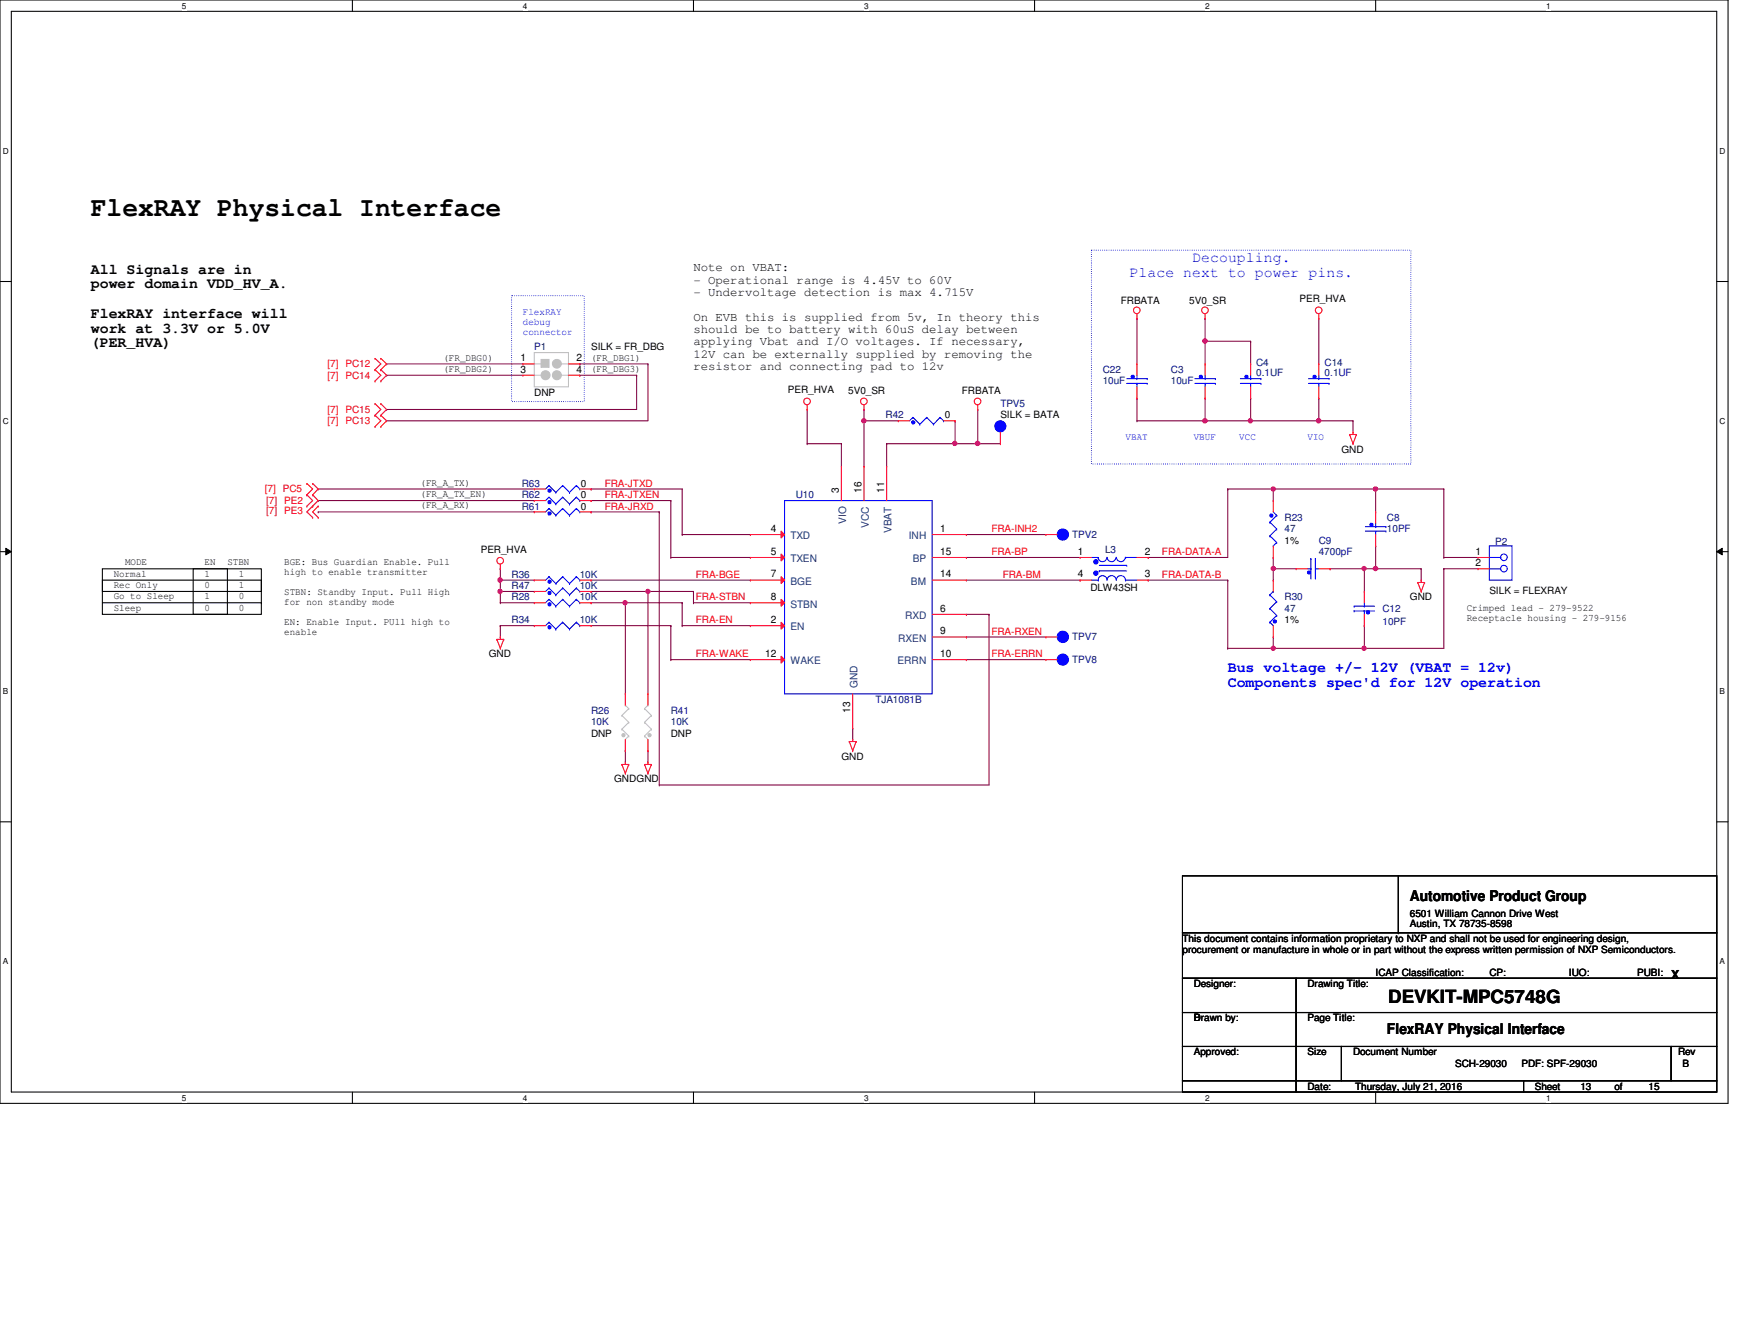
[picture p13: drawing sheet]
<svg xmlns="http://www.w3.org/2000/svg" width="279mm" height="216mm" viewBox="0 0 279 216" stroke-linecap="round" stroke-linejoin="round" font-family="sans-serif">
<defs><g id="words">
<text font-size="4.4" x="14.6" y="34.7">FlexRAY Physical Interface</text>
<text font-size="2.9" x="223.3" y="161.2">DEVKIT-MPC5748G</text>
<g font-size="2.4">
<text x="14.6" y="44">All Signals are in</text>
<text x="14.6" y="46.4">power domain VDD_HV_A.</text>
<text x="14.6" y="51.1">FlexRAY interface will</text>
<text x="14.6" y="53.5">work at 3.3V or 5.0V</text>
<text x="14.6" y="55.8">(PER_HVA)</text>
<text x="226.8" y="144.8">Automotive Product Group</text>
<text x="223.1" y="166.2">FlexRAY Physical Interface</text>
</g>
<g font-size="2.4" fill="#00f">
<text x="181.7" y="44.5">Place next to power pins.</text>
<text x="191.8" y="42.1">Decoupling.</text>
<text x="197.5" y="108">Bus voltage +/- 12V (VBAT = 12v)</text>
<text x="197.5" y="110.4">Components spec'd for 12V operation</text>
</g>
<g font-size="2">
<text x="111.5" y="43.6">Note on VBAT:</text>
<text x="111.5" y="45.6">- Operational range is 4.45V to 60V</text>
<text x="111.5" y="47.6">- Undervoltage detection is max 4.715V</text>
<text x="111.5" y="51.6">On EVB this is supplied from 5v, In theory this</text>
<text x="111.5" y="53.6">should be to battery with 60uS delay between</text>
<text x="111.5" y="55.5">applying Vbat and I/O voltages. If necessary,</text>
<text x="111.5" y="57.5">12V can be externally supplied by removing the</text>
<text x="111.5" y="59.5">resistor and connecting pad to 12v</text>
<text x="268.8" y="157.3">X</text>
</g>
<g font-size="1.7">
<text x="83.7" y="58.1">1</text>
<text x="83.7" y="59.9">3</text>
<text x="92.7" y="58.1">2</text>
<text x="92.7" y="59.9">4</text>
<text x="134.9" y="79.2" transform="rotate(-90 134.9 79.2)">3</text>
<text x="138.6" y="79.2" transform="rotate(-90 138.6 79.2)">16</text>
<text x="142.2" y="79.2" transform="rotate(-90 142.2 79.2)">11</text>
<text x="124" y="85.5">4</text>
<text x="124" y="89.2">5</text>
<text x="151.2" y="85.5">1</text>
<text x="151.2" y="89.2">15</text>
<text x="173.4" y="89.2">1</text>
<text x="184.1" y="89.2">2</text>
<text x="237.4" y="89.2">1</text>
<text x="124" y="92.8">7</text>
<text x="151.2" y="92.8">14</text>
<text x="173.4" y="92.8">4</text>
<text x="184.1" y="92.8">3</text>
<text x="237.4" y="91">2</text>
<text x="124" y="100.2">2</text>
<text x="124" y="96.5">8</text>
<text x="151.2" y="98.3">6</text>
<text x="151.2" y="102">9</text>
<text x="123.1" y="105.6">12</text>
<text x="151.2" y="105.6">10</text>
<text x="136.7" y="114.6" transform="rotate(-90 136.7 114.6)">13</text>
</g>
<g font-size="1.7" fill="#004080">
<text x="127.1" y="86.7">TXD</text>
<text x="136.1" y="84.2" transform="rotate(-90 136.1 84.2)">VIO</text>
<text x="139.7" y="84.9" transform="rotate(-90 139.7 84.9)">VCC</text>
<text x="143.4" y="85.7" transform="rotate(-90 143.4 85.7)">VBAT</text>
<text x="146.2" y="86.7">INH</text>
<text x="127.1" y="90.4">TXEN</text>
<text x="127.1" y="94">BGE</text>
<text x="146.5" y="94">BM</text>
<text x="146.8" y="90.4">BP</text>
<text x="127.1" y="101.3">EN</text>
<text x="127.1" y="97.7">STBN</text>
<text x="145.6" y="99.5">RXD</text>
<text x="127.1" y="106.8">WAKE</text>
<text x="144.4" y="106.8">ERRN</text>
<text x="144.5" y="103.2">RXEN</text>
<text x="137.9" y="110.6" transform="rotate(-90 137.9 110.6)">GND</text>
</g>
<g font-size="1.6" fill="#00f">
<text x="84.1" y="50.6">FlexRAY</text>
<text x="84.1" y="52.2">debug</text>
<text x="84.1" y="53.8">connector</text>
<text x="181.1" y="70.7">VBAT</text>
<text x="192" y="70.7">VBUF</text>
<text x="199.3" y="70.7">VCC</text>
<text x="210.3" y="70.7">VIO</text>
</g>
<g font-size="1.6">
<text x="180.3" y="48.8">FRBATA</text>
<text x="191.3" y="48.8">5V0_SR</text>
<text x="209" y="48.6">PER_HVA</text>
<text x="71.3" y="58">(FR_DBG0)</text>
<text x="71.3" y="59.8">(FR_DBG2)</text>
<text x="95.1" y="58">(FR_DBG1)</text>
<text x="95.1" y="59.8">(FR_DBG3)</text>
<text x="95.1" y="56.3">SILK = FR_DBG</text>
<text x="85.9" y="63.6">DNP</text>
<text x="126.7" y="63.2">PER_HVA</text>
<text x="136.4" y="63.4">5V0_SR</text>
<text x="154.7" y="63.4">FRBATA</text>
<text x="152" y="67.3">0</text>
<text x="160.9" y="67.3">SILK = BATA</text>
<text x="215.8" y="72.8">GND</text>
<text x="67.6" y="78.1">(FR_A_TX)</text>
<text x="67.6" y="81.7">(FR_A_RX)</text>
<text x="67.6" y="79.9">(FR_A_TX_EN)</text>
<text x="93.4" y="81.9">0</text>
<text x="93.4" y="80.1">0</text>
<text x="93.4" y="78.2">0</text>
<text x="77.3" y="88.9">PER_HVA</text>
<text x="206.6" y="87.4">1%</text>
<text x="18.3" y="92.7">Normal</text>
<text x="18.3" y="94.5">Rec Only</text>
<text x="20.1" y="90.9">MODE</text>
<text x="32.9" y="90.9">EN</text>
<text x="32.9" y="92.7">1</text>
<text x="32.9" y="94.5">0</text>
<text x="36.6" y="90.9">STBN</text>
<text x="38.4" y="94.5">1</text>
<text x="38.4" y="92.7">1</text>
<text x="45.7" y="90.9">BGE: Bus Guardian Enable. Pull</text>
<text x="45.7" y="92.5">high to enable transmitter</text>
<text x="45.7" y="95.7">STBN: Standby Input. Pull High</text>
<text x="175.4" y="95.1">DLW43SH</text>
<text x="239.6" y="95.4">SILK = FLEXRAY</text>
<text x="18.3" y="98.2">Sleep</text>
<text x="18.3" y="96.4">Go to Sleep</text>
<text x="32.9" y="96.4">1</text>
<text x="32.9" y="98.2">0</text>
<text x="38.4" y="96.4">0</text>
<text x="38.4" y="98.2">0</text>
<text x="45.7" y="97.3">for non standby mode</text>
<text x="45.7" y="100.5">EN: Enable Input. PUll high to</text>
<text x="206.6" y="100.2">1%</text>
<text x="226.8" y="96.5">GND</text>
<text x="235.9" y="98.2">Crimped lead - 279-9522</text>
<text x="235.9" y="99.8">Receptacle housing - 279-9156</text>
<text x="45.7" y="102.2">enable</text>
<text x="78.6" y="105.7">GND</text>
<text x="95.1" y="118.5">DNP</text>
<text x="107.9" y="118.5">DNP</text>
<text x="98.8" y="125.8">GNDGND</text>
<text x="135.3" y="122.1">GND</text>
<text x="226.8" y="147.4">6501 William Cannon Drive West</text>
<text x="226.8" y="149">Austin, TX 78735-8598</text>
<text x="190.2" y="151.4">This document contains information proprietary to NXP and shall not be used for engineering design,</text>
<text x="190.2" y="153.2">procurement or manufacture in whole or in part without the express written permission of NXP Semiconductors.</text>
<text x="192" y="158.7">Designer:</text>
<text x="210.3" y="158.7">Drawing Title:</text>
<text x="221.3" y="156.9">ICAP Classification:</text>
<text x="239.6" y="156.9">CP:</text>
<text x="252.3" y="156.9">IUO:</text>
<text x="263.4" y="156.9">PUBI:</text>
<text x="192" y="164.2">Drawn by:</text>
<text x="192" y="164.2">B</text>
<text x="210.3" y="164.2">Page Title:</text>
<text x="192" y="169.7">Approved:</text>
<text x="210.3" y="169.7">Size</text>
<text x="217.6" y="169.7">Document Number</text>
<text x="234.1" y="171.5">SCH-29030</text>
<text x="244.7" y="171.5">PDF: SPF-29030</text>
<text x="269.9" y="169.7">Rev</text>
<text x="270.6" y="171.5">B</text>
<text x="210.3" y="175.2">Date:</text>
<text x="218" y="175.2">Thursday, July 21, 2016</text>
<text x="246.9" y="175.2">Sheet</text>
<text x="254.2" y="175.2">13</text>
<text x="259.7" y="175.2">of</text>
<text x="265.2" y="175.2">15</text>
</g>
<g font-size="1.6" fill="#f00">
<text x="52.7" y="59.1">[7] PC12</text>
<text x="52.7" y="60.9">[7] PC14</text>
<text x="52.7" y="66.3">[7] PC15</text>
<text x="52.7" y="68.2">[7] PC13</text>
<text x="42.6" y="79.2">[7] PC5</text>
<text x="42.8" y="81">[7] PE2</text>
<text x="42.8" y="82.6">[7] PE3</text>
<text x="97.3" y="81.9">FRA-JRXD</text>
<text x="97.3" y="78.2">FRA-JTXD</text>
<text x="97.3" y="80.1">FRA-JTXEN</text>
<text x="159.5" y="89.2">FRA-BP</text>
<text x="159.5" y="85.6">FRA-INH2</text>
<text x="186.9" y="89.2">FRA-DATA-A</text>
<text x="111.9" y="92.9">FRA-BGE</text>
<text x="161.3" y="92.9">FRA-BM</text>
<text x="186.9" y="92.9">FRA-DATA-B</text>
<text x="111.9" y="100.2">FRA-EN</text>
<text x="111.9" y="96.5">FRA-STBN</text>
<text x="111.9" y="105.7">FRA-WAKE</text>
<text x="159.5" y="102">FRA-RXEN</text>
<text x="159.5" y="105.7">FRA-ERRN</text>
</g>
<g font-size="1.6" fill="#000080">
<text x="85.9" y="56.3">P1</text>
<text x="177.4" y="59.9">C22</text>
<text x="188.3" y="59.9">C3</text>
<text x="202.1" y="58.8">C4</text>
<text x="213.1" y="58.8">C14</text>
<text x="160.9" y="65.4">TPV5</text>
<text x="177.4" y="61.8">10uF</text>
<text x="188.3" y="61.8">10uF</text>
<text x="202.1" y="60.5">0.1UF</text>
<text x="213.1" y="60.5">0.1UF</text>
<text x="142.5" y="67.3">R42</text>
<text x="83.9" y="81.9">R61</text>
<text x="83.9" y="80.1">R62</text>
<text x="83.9" y="78.2">R63</text>
<text x="128" y="80.1">U10</text>
<text x="206.6" y="83.7">R23</text>
<text x="223.1" y="83.7">C8</text>
<text x="172.5" y="86.5">TPV2</text>
<text x="177.8" y="88.9">L3</text>
<text x="206.6" y="85.6">47</text>
<text x="212.1" y="87.4">C9</text>
<text x="212.1" y="89.2">4700pF</text>
<text x="223.1" y="85.6">10PF</text>
<text x="240.5" y="87.6">P2</text>
<text x="82.3" y="92.9">R36</text>
<text x="82.3" y="94.7">R47</text>
<text x="93.3" y="92.9">10K</text>
<text x="93.3" y="94.7">10K</text>
<text x="82.3" y="100.2">R34</text>
<text x="82.3" y="96.5">R28</text>
<text x="93.3" y="100.2">10K</text>
<text x="93.3" y="96.5">10K</text>
<text x="206.6" y="96.5">R30</text>
<text x="206.6" y="98.3">47</text>
<text x="222.4" y="98.3">C12</text>
<text x="222.4" y="100.5">10PF</text>
<text x="172.5" y="102.9">TPV7</text>
<text x="172.5" y="106.6">TPV8</text>
<text x="140.8" y="113">TJA1081B</text>
<text x="95.1" y="114.8">R26</text>
<text x="95.1" y="116.6">10K</text>
<text x="107.9" y="114.8">R41</text>
<text x="107.9" y="116.6">10K</text>
</g>
<g font-size="1.3">
<text x="29.3" y="1.4">5</text>
<text x="84.1" y="1.4">4</text>
<text x="139" y="1.4">3</text>
<text x="193.8" y="1.4">2</text>
<text x="248.7" y="1.4">1</text>
<text x=".5" y="24.7">D</text>
<text x="276.6" y="24.7">D</text>
<text x=".5" y="68.2">C</text>
<text x="276.6" y="68.2">C</text>
<text x=".5" y="111.6">B</text>
<text x="276.6" y="111.6">B</text>
<text x=".5" y="155">A</text>
<text x="276.6" y="155">A</text>
<text x="29.3" y="177">5</text>
<text x="84.1" y="177">4</text>
<text x="139" y="177">3</text>
<text x="193.8" y="177">2</text>
<text x="248.7" y="177">1</text>
</g>
</g></defs>
<path d="M0 0h278v177.4h-278zM1.8 1.8h274.3v173.8h-274.3z" fill="none" stroke="#000" stroke-width=".17"/>
<g fill="#fff">
<path d="M29.3 .2h.7v1.5h-.7z"/>
<path d="M29.3 175.8h.7v1.4h-.7z"/>
</g>
<path d="M56.7 0v1.8M56.7 175.6v1.8" fill="none" stroke="#000" stroke-width=".17"/>
<g fill="#fff">
<path d="M84.1 .2h.7v1.5h-.7z"/>
<path d="M84.1 175.8h.7v1.4h-.7z"/>
</g>
<path d="M111.5 0v1.8M111.5 175.6v1.8" fill="none" stroke="#000" stroke-width=".17"/>
<g fill="#fff">
<path d="M139 .2h.7v1.5h-.7z"/>
<path d="M139 175.8h.7v1.4h-.7z"/>
</g>
<path d="M166.4 0v1.8M166.4 175.6v1.8" fill="none" stroke="#000" stroke-width=".17"/>
<g fill="#fff">
<path d="M193.8 .2h.8v1.5h-.8z"/>
<path d="M193.8 175.8h.8v1.4h-.8z"/>
</g>
<path d="M221.3 0v1.8M221.3 175.6v1.8" fill="none" stroke="#000" stroke-width=".17"/>
<g fill="#fff">
<path d="M248.7 .2h.7v1.5h-.7z"/>
<path d="M248.7 175.8h.7v1.4h-.7z"/>
<path d="M.5 23.5h.9v1.5h-.9z"/>
<path d="M276.6 23.5h.9v1.5h-.9z"/>
<path d="M.5 67h.9v1.5h-.9z"/>
<path d="M276.6 67h.9v1.5h-.9z"/>
</g>
<path d="M0 45.3h1.8M276.1 45.3h1.9" fill="none" stroke="#000" stroke-width=".17"/>
<g fill="#fff">
<path d="M.5 110.4h.8v1.5h-.8z"/>
<path d="M276.6 110.4h.9v1.5h-.9z"/>
</g>
<path d="M0 88.7h1.8M276.1 88.7h1.9" fill="none" stroke="#000" stroke-width=".17"/>
<path d="M.9 88.1l.9 .6-.9 .5zM276.1 88.7l.9-.6v1.1z" fill="#000"/>
<path d="M.9 88.1l.9 .6-.9 .5zM276.1 88.7l.9-.6v1.1z" fill="none" stroke="#000" stroke-width=".16"/>
<g fill="#fff">
<path d="M.5 153.8h.8v1.5h-.8z"/>
<path d="M276.6 153.8h.9v1.5h-.9z"/>
</g>
<path d="M16.5 91.4h25.5v7.4h-25.5zM16.5 93.3h25.5v1.8h-25.5zM16.5 96.9h25.5M31.1 91.4h5.5v7.4h-5.5zM42 96.9h.1M0 132.1h1.8M276.1 132.1h1.9" fill="none" stroke="#000" stroke-width=".17"/>
<path d="M82.3 47.5h11.7v17.1h-11.7zM175.6 40.2h51.3v34.4h-51.3z" fill="none" stroke="#00f" stroke-width=".17" stroke-dasharray="0 .3"/>
<g fill="none" stroke="#800040" stroke-width=".17">
<path d="M51.2 78.6h.1M51.2 78.6h34.7M95.1 78.6h.1M95.1 78.6h14.6M109.7 78.6h.1M109.7 78.6v7.3M129.8 71.3h.1M129.8 65.8h.1M129.8 71.3h5.5M129.8 65.8v5.5M139 67.6h.1M139 65.8h.1"/>
<path d="M139 65.8v9.2M142.6 71.3h.1M142.6 71.3h11M142.6 71.3v3.7M217.6 67.6h.1M217.6 67.6v1.9M51.2 80.5h.1M51.2 82.3h.1M51.2 82.3h34.7M51.2 80.5h34.7M80.5 96.9h.1M80.5 95.1h.1"/>
<path d="M80.5 96.9h5.4M80.5 95.1v1.8M95.1 82.3h.1M95.1 93.3h.1M95.1 80.5h.1M95.1 95.1h.1M95.1 96.9h.1M95.1 82.3h10.9M95.1 80.5h12.8M95.1 93.3h25.6M95.1 95.1h9.1M95.1 96.9h5.5"/>
<path d="M106 82.3h.1M106 82.3v43.9M107.9 89.6h.1M107.9 80.5h.1M107.9 89.6h12.8M107.9 80.5v9.1M109.7 85.9h.1M109.7 85.9h11M155.4 98.8h.1M155.4 89.6h.1M155.4 85.9h.1M155.4 89.6h18.3"/>
<path d="M155.4 85.9h12.8M155.4 93.3h18.3M155.4 98.8h3.7M159.1 98.8h.1M159.1 98.8v27.4h-53.1M173.7 93.3h.1M184.7 93.3h.1M184.7 89.6h.1M184.7 89.6h12.8M184.7 93.3h12.8M80.5 100.6h.1M80.5 100.6h5.4"/>
<path d="M80.5 100.6v1.8M95.1 100.6h12.8M107.9 100.6h.1M155.4 102.4h.1M155.4 106h.1M155.4 102.4h12.8M155.4 106h12.8M106 126.2h.1"/>
</g>
<circle cx="80.4" cy="95.1" r=".34" fill="#f0f"/>
<circle cx="80.4" cy="95.1" r=".34" fill="none" stroke="#f0f" stroke-width=".17"/>
<path d="M80.5 93.3h.1M80.5 95.1h.1M80.5 93.3h5.4M80.5 95.1h5.4M80.5 93.3v1.8" fill="none" stroke="#800040" stroke-width=".17"/>
<circle cx="80.4" cy="93.2" r=".35" fill="#f0f"/>
<circle cx="80.4" cy="93.2" r=".35" fill="none" stroke="#f0f" stroke-width=".17"/>
<g fill="none" stroke="#800040" stroke-width=".17">
<path d="M182.9 51.2h.1M182.9 51.2v7.3M193.8 51.2h.1M193.8 51.2v3.7M135.3 71.3h.1M135.3 71.3v3.7M182.9 64h.1M182.9 67.6h.1M182.9 64v3.6M193.8 64h.1M193.8 64v3.6h-10.9M212.1 67.6h.1"/>
<path d="M212.1 67.6h5.5"/>
</g>
<circle cx="193.8" cy="67.6" r=".36" fill="#f0f"/>
<circle cx="193.8" cy="67.6" r=".36" fill="none" stroke="#f0f" stroke-width=".17"/>
<path d="M193.8 54.9h.1M193.8 54.9h7.4" fill="none" stroke="#800040" stroke-width=".17"/>
<circle cx="193.8" cy="54.8" r=".36" fill="#f0f"/>
<circle cx="193.8" cy="54.8" r=".36" fill="none" stroke="#f0f" stroke-width=".17"/>
<path d="M193.8 54.9h.1M193.8 54.9v3.6M201.2 54.9h.1M201.2 54.9v3.6M193.8 67.6h.1M193.8 67.6h18.3M201.2 64h.1M201.2 67.6h.1M201.2 64v3.6" fill="none" stroke="#800040" stroke-width=".17"/>
<circle cx="212.1" cy="67.6" r=".36" fill="#f0f"/>
<circle cx="212.1" cy="67.6" r=".36" fill="none" stroke="#f0f" stroke-width=".17"/>
<circle cx="201.1" cy="67.6" r=".34" fill="#f0f"/>
<circle cx="201.1" cy="67.6" r=".34" fill="none" stroke="#f0f" stroke-width=".17"/>
<g fill="none" stroke="#800040" stroke-width=".17">
<path d="M62.2 58.5h.1M62.2 58.5h21.9M93.3 58.5h.1M93.3 58.5h10.9M104.2 58.5h.1M104.2 58.5v9.1h-42M212.1 51.2h.1M212.1 51.2v7.3M62.2 60.3h.1M62.2 65.8h.1M62.2 67.6h.1M62.2 60.3h21.9"/>
<path d="M93.3 60.3h.1M93.3 60.3h9.1M102.4 60.3h.1M102.4 60.3v5.5h-40.2M204.8 78.6h.1M204.8 78.6v1.9M212.1 64h.1M212.1 64v3.6M80.5 91.4h.1M80.5 91.4v1.9M204.8 91.4h.1M204.8 91.4v1.9"/>
<path d="M204.8 91.4h3.7M214 91.4h.1M214 91.4h5.5M228.6 91.4h.1M228.6 91.4v1.9M232.2 89.6h.1M232.2 89.6h5.5M197.5 104.2h.1M197.5 104.2h7.3"/>
</g>
<circle cx="219.4" cy="91.4" r=".34" fill="#f0f"/>
<circle cx="219.4" cy="91.4" r=".34" fill="none" stroke="#f0f" stroke-width=".17"/>
<path d="M221.3 87.8h.1M221.3 87.8v3.6" fill="none" stroke="#800040" stroke-width=".17"/>
<circle cx="221.3" cy="91.4" r=".36" fill="#f0f"/>
<circle cx="221.3" cy="91.4" r=".36" fill="none" stroke="#f0f" stroke-width=".17"/>
<path d="M204.8 104.2h.1M219.5 100.6h.1M219.5 100.6v3.6h-14.7" fill="none" stroke="#800040" stroke-width=".17"/>
<circle cx="219.4" cy="104.2" r=".34" fill="#f0f"/>
<circle cx="219.4" cy="104.2" r=".34" fill="none" stroke="#f0f" stroke-width=".17"/>
<circle cx="204.8" cy="104.2" r=".34" fill="#f0f"/>
<circle cx="204.8" cy="104.2" r=".34" fill="none" stroke="#f0f" stroke-width=".17"/>
<path d="M204.8 78.6h.1M204.8 78.6h16.5" fill="none" stroke="#800040" stroke-width=".17"/>
<circle cx="221.3" cy="78.6" r=".36" fill="#f0f"/>
<circle cx="221.3" cy="78.6" r=".36" fill="none" stroke="#f0f" stroke-width=".17"/>
<circle cx="204.8" cy="78.6" r=".34" fill="#f0f"/>
<circle cx="204.8" cy="78.6" r=".34" fill="none" stroke="#f0f" stroke-width=".17"/>
<path d="M232.2 78.6h.1M232.2 78.6v11M204.8 89.6h.1M204.8 89.6v1.8" fill="none" stroke="#800040" stroke-width=".17"/>
<circle cx="204.8" cy="91.4" r=".34" fill="#f0f"/>
<circle cx="204.8" cy="91.4" r=".34" fill="none" stroke="#f0f" stroke-width=".17"/>
<g fill="none" stroke="#800040" stroke-width=".17">
<path d="M153.6 67.6h.1M153.6 67.6v3.7M197.5 78.6h.1M197.5 78.6h7.3M197.5 78.6v11M221.3 78.6h.1M221.3 78.6v3.7M221.3 78.6h10.9M197.5 93.3h.1M197.5 93.3v10.9M219.5 91.4h.1M219.5 91.4h9.1"/>
<path d="M219.5 91.4v3.7M221.3 91.4h.1M232.2 91.4h.1M232.2 91.4h5.5M232.2 91.4v12.8h-12.7M204.8 102.4h.1M204.8 102.4v1.8M219.5 104.2h.1"/>
</g>
<circle cx="153.6" cy="71.3" r=".34" fill="#f0f"/>
<circle cx="153.6" cy="71.3" r=".34" fill="none" stroke="#f0f" stroke-width=".17"/>
<path d="M153.6 71.3h.1M157.3 65.8h.1M157.3 65.8v5.5h-3.7" fill="none" stroke="#800040" stroke-width=".17"/>
<circle cx="157.2" cy="71.3" r=".36" fill="#f0f"/>
<circle cx="157.2" cy="71.3" r=".36" fill="none" stroke="#f0f" stroke-width=".17"/>
<path d="M157.3 71.3h.1M157.3 71.3h3.6M100.6 96.9h.1M100.6 96.9v14.6M100.6 96.9h9.1M109.7 96.9h.1" fill="none" stroke="#800040" stroke-width=".17"/>
<circle cx="100.5" cy="96.9" r=".34" fill="#f0f"/>
<circle cx="100.5" cy="96.9" r=".34" fill="none" stroke="#f0f" stroke-width=".17"/>
<path d="M104.2 95.1h.1M104.2 95.1v16.4M104.2 95.1h7.3M111.5 95.1h.1" fill="none" stroke="#800040" stroke-width=".17"/>
<circle cx="104.2" cy="95.1" r=".34" fill="#f0f"/>
<circle cx="104.2" cy="95.1" r=".34" fill="none" stroke="#f0f" stroke-width=".17"/>
<path d="M139 67.6h.1M139 67.6h5.5M100.6 120.7h.1M100.6 120.7v1.8M104.2 120.7h.1M104.2 120.7v1.8" fill="none" stroke="#800040" stroke-width=".17"/>
<circle cx="139" cy="67.6" r=".36" fill="#f0f"/>
<circle cx="139" cy="67.6" r=".36" fill="none" stroke="#f0f" stroke-width=".17"/>
<g fill="none" stroke="#800040" stroke-width=".17">
<path d="M109.7 96.9h.1M109.7 96.9v3.7M111.5 96.9h.1M111.5 95.1h.1M111.5 96.9h9.2M111.5 95.1v1.8M107.9 106h.1M107.9 100.6h.1M107.9 106h12.8M107.9 100.6v5.4M109.7 100.6h.1M109.7 100.6h11"/>
<path d="M137.2 117.1h.1M137.2 117.1v1.8"/>
</g>
<g fill="none" stroke="#f00" stroke-width=".17">
<path d="M60.3 57.6h.1M60.3 59.4h.1M60.3 57.6l1 .9-1 .9M60.3 59.4l1 .9-1 1M61.3 59.4h.1M61.3 57.6h.1M61.3 57.6l.9 .9-.9 .9M61.3 59.4l.9 .9-.9 1M182.9 51.2h.1M182.9 50.5v.7M193.8 51.2h.1M193.8 50.5v.7"/>
<path d="M212.1 51.2h.1M212.1 50.5v.7M49.4 77.7h.1M49.4 79.5h.1M49.4 77.7l.9 .9-.9 .9M49.4 79.5l.9 1-.9 .9M50.3 79.5h.1M50.3 77.7h.1M50.3 77.7l.9 .9-.9 .9M50.3 79.5l.9 1-1.8 1.8 .9 .9M60.3 61.3h.1M60.3 64.9h.1"/>
<path d="M60.3 66.8h.1M60.3 68.6h.1M60.3 64.9l1 .9-1 1M60.3 66.8l1 .8-1 1M61.3 61.3h.1M61.3 66.8h.1M61.3 64.9h.1M61.3 68.6h.1M61.3 64.9l.9 .9-.9 1M61.3 66.8l.9 .8-.9 1M129.8 65.8h.1M129.8 65.1v.7"/>
<path d="M139 65.8h.1M139 65.1v.7M157.3 65.8h.1M157.3 65.1v.7M217.1 69.8h.1M217.1 69.8h1.1M217.1 69.8l.5 1.5M217.6 69.5h.1M217.6 71.3h.1M217.6 69.5v.3M218.2 69.8h.1M218.2 69.8l-.6 1.5"/>
<path d="M49.4 81.4h.1M50.3 81.4h.1M50.3 83.2h.1M51.2 81.4h.1M51.2 83.2h.1M51.2 81.4l-.9 .9 .9 .9M80.5 91.4h.1M80.5 90.7v.7M228 93.6h.1M228 93.6h1.2M228 93.6l.6 1.5M228.6 93.3h.1"/>
<path d="M228.6 95.1h.1M228.6 93.3v.3M229.2 93.6h.1M229.2 93.6l-.6 1.5M79.9 102.8h.1M79.9 102.8h1.1M79.9 102.8l.6 1.4M80.5 102.4h.1M80.5 104.2h.1M80.5 102.4v.4M81 102.8h.1M81 102.8l-.5 1.4"/>
<path d="M136.6 119.2h.1M136.6 119.2h1.1M136.6 119.2l.6 1.5M137.2 118.9h.1M137.2 118.9v.3M137.7 119.2h.1M137.7 119.2l-.5 1.5M100 122.9h.1M100 122.9h1.1M100 122.9l.6 1.4M100.6 122.5h.1M100.6 124.3h.1"/>
<path d="M100.6 122.5v.4M101.1 122.9h.1M101.1 122.9l-.5 1.4M103.7 122.9h.1M103.7 122.9h1.1M103.7 122.9l.5 1.4M104.2 122.5h.1M104.2 124.3h.1M104.2 122.5v.4M104.8 122.9h.1M104.8 122.9l-.6 1.4M137.2 120.7h.1"/>
<circle cx="182.9" cy="49.9" r=".54"/>
<circle cx="193.8" cy="49.9" r=".54"/>
<circle cx="212.1" cy="49.9" r=".54"/>
<circle cx="129.8" cy="64.5" r=".54"/>
<circle cx="139" cy="64.5" r=".54"/>
<circle cx="157.2" cy="64.5" r=".54"/>
<circle cx="80.4" cy="90.1" r=".54"/>
</g>
<g fill="none" stroke="#000" stroke-width=".17">
<path d="M190.2 157.3h18.3v5.5h-18.3zM190.2 149.9h85.9v7.4h-85.9zM190.2 140.8h85.9v9.1h-85.9zM208.5 157.3h67.6v5.5h-67.6zM224.9 149.9h.1M224.9 140.8v9.1M190.2 162.8h18.3v5.4h-18.3zM190.2 168.2h18.3v5.5h-18.3zM190.2 173.7h18.3v1.9h-18.3zM208.5 162.8h67.6v5.4h-67.6zM208.5 168.2h7.3v5.5h-7.3zM208.5 173.7h36.6v1.9h-36.6z"/>
<path d="M215.8 168.2h53v5.5h-53zM245.1 173.7h31v1.9h-31zM268.8 168.2h7.3v5.5h-7.3z"/>
</g>
<path d="M88.3 92.7h.1M88.3 92.7l-.5 .6M88.3 92.7l1.1 1.1M89.4 93.8h.1M90.5 92.7h.1M90.5 92.7l-1.1 1.1M90.5 92.7l1.1 1.1M91.6 93.8h.1M92.7 92.7h.1M92.7 92.7l-1.1 1.1M92.7 92.7l.6 .6M93.3 93.3h.1" fill="none" stroke="#00f" stroke-width=".17"/>
<circle cx="88.4" cy="93.5" r=".26" fill="#00f"/>
<circle cx="88.4" cy="93.5" r=".26" fill="none" stroke="#00f" stroke-width=".17"/>
<path d="M85.9 93.3h.1M85.9 93.3h1.9M93.3 93.3h1.8M95.1 93.3h.1" fill="none" stroke="#f00" stroke-width=".17"/>
<path d="M85.9 56.7h5.5v5.5h-5.5zM85.9 58.5h.1M85.9 58.5h1.9M89.6 58.5h.1M89.6 58.5h1.8M85.9 60.3h.1M85.9 60.3h1.9M89.6 60.3h.1M89.6 60.3h1.8" fill="none" stroke="#c0c0c0" stroke-width=".17"/>
<path d="M87 57.8h1.3v1.3h-1.3z" fill-rule="evenodd" fill="#c0c0c0"/>
<path d="M87 57.8h1.3v1.3h-1.3z" fill="none" stroke="#c0c0c0" stroke-width=".17"/>
<circle cx="87.8" cy="60.3" r=".72" fill="#c0c0c0"/>
<circle cx="87.8" cy="60.3" r=".72" fill="none" stroke="#c0c0c0" stroke-width=".17"/>
<circle cx="89.6" cy="58.5" r=".71" fill="#c0c0c0"/>
<circle cx="89.6" cy="58.5" r=".71" fill="none" stroke="#c0c0c0" stroke-width=".17"/>
<circle cx="89.6" cy="60.3" r=".72" fill="#c0c0c0"/>
<circle cx="89.6" cy="60.3" r=".72" fill="none" stroke="#c0c0c0" stroke-width=".17"/>
<path d="M84.1 58.5h.1M84.1 58.5h1.8M91.4 58.5h1.9M93.3 58.5h.1M84.1 60.3h.1M84.1 60.3h1.8M91.4 60.3h1.9M93.3 60.3h.1" fill="none" stroke="#f00" stroke-width=".17"/>
<path d="M146.9 67.1h.1M146.9 67.1l-.6 .5M146.9 67.1l1.1 1.1M148 68.2h.1M149.1 67.1h.1M149.1 67.1l-1.1 1.1M149.1 67.1l1.1 1.1M150.2 68.2h.1M151.2 67.1h.1M151.2 67.1l-1 1.1M151.2 67.1l.6 .5M151.8 67.6h.1" fill="none" stroke="#00f" stroke-width=".17"/>
<circle cx="146.9" cy="67.9" r=".26" fill="#00f"/>
<circle cx="146.9" cy="67.9" r=".26" fill="none" stroke="#00f" stroke-width=".17"/>
<path d="M144.5 67.6h.1M144.5 67.6h1.8M151.8 67.6h1.8M153.6 67.6h.1" fill="none" stroke="#f00" stroke-width=".17"/>
<circle cx="171" cy="85.9" r=".91" fill="#00f"/>
<g fill="none" stroke="#00f" stroke-width=".17">
<path d="M126.2 80.5h23.7v31h-23.7z"/>
<circle cx="171" cy="85.9" r=".91"/>
</g>
<path d="M149.9 85.9h5.5M155.4 85.9h.1M168.2 85.9h.1M168.2 85.9h1.9" fill="none" stroke="#f00" stroke-width=".17"/>
<path d="M125.6 100l.6 .6-.6 .5z" fill="#f00"/>
<path d="M135.3 75h.1M135.3 75v5.5M120.7 100.6h.1M120.7 100.6h5.5M125.6 100l.6 .6-.6 .5z" fill="none" stroke="#f00" stroke-width=".17"/>
<path d="M125.6 85.4l.6 .5-.6 .6z" fill="#f00"/>
<path d="M120.7 85.9h.1M120.7 85.9h5.5M125.6 85.4l.6 .5-.6 .6z" fill="none" stroke="#f00" stroke-width=".17"/>
<path d="M125.6 89.1l.6 .5-.6 .6z" fill="#f00"/>
<path d="M120.7 89.6h.1M120.7 89.6h5.5M125.6 89.1l.6 .5-.6 .6zM149.9 98.8h5.5M155.4 98.8h.1" fill="none" stroke="#f00" stroke-width=".17"/>
<path d="M125.6 92.7l.6 .6-.6 .5z" fill="#f00"/>
<path d="M120.7 93.3h.1M120.7 93.3h5.5M125.6 92.7l.6 .6-.6 .5z" fill="none" stroke="#f00" stroke-width=".17"/>
<path d="M125.6 96.4l.6 .5-.6 .6z" fill="#f00"/>
<path d="M142.6 75h.1M142.6 75v5.5M120.7 96.9h.1M120.7 96.9h5.5M125.6 96.4l.6 .5-.6 .6zM149.9 102.4h5.5M149.9 106h5.5M155.4 102.4h.1M155.4 106h.1" fill="none" stroke="#f00" stroke-width=".17"/>
<path d="M125.6 105.5l.6 .5-.6 .6z" fill="#f00"/>
<path d="M139 75h.1M139 75v5.5M149.9 93.3h5.5M149.9 89.6h5.5M155.4 93.3h.1M155.4 89.6h.1M120.7 106h.1M120.7 106h5.5M125.6 105.5l.6 .5-.6 .6zM137.2 117.1h.1M137.2 111.5v5.6" fill="none" stroke="#f00" stroke-width=".17"/>
<path d="M199.5 61.6h3.3M199.5 60.9h3.3M201.2 61.6h.1M201.2 61.6v.6M202.8 61.6h.1M202.8 60.9h.1" fill="none" stroke="#00f" stroke-width=".17"/>
<circle cx="200.5" cy="60.6" r=".26" fill="#00f"/>
<g fill="none" stroke="#00f" stroke-width=".17">
<path d="M201.2 60.9h.1M201.2 60.3v.6M204.3 97.8h.1M204.3 95.6h.1M204.3 97.8l1.1 1.1M204.3 95.6l1.1 1.1M204.8 95.1h.1M204.8 95.1l-.5 .5M205.4 98.9h.1M205.4 96.7h.1M205.4 98.9l-1.1 1.1M205.4 96.7l-1.1 1.1"/>
<path d="M204.3 100h.1M204.3 100l.5 .6"/>
<circle cx="200.5" cy="60.6" r=".26"/>
</g>
<path d="M201.2 58.5h.1M201.2 58.5v1.8M201.2 64h.1M201.2 62.2v1.8" fill="none" stroke="#f00" stroke-width=".17"/>
<circle cx="205.1" cy="99.9" r=".26" fill="#00f"/>
<g fill="none" stroke="#00f" stroke-width=".17">
<path d="M88.3 100h.1M88.3 100l-.5 .6M88.3 100l1.1 1.1M89.4 101.1h.1M90.5 100h.1M90.5 100l-1.1 1.1M90.5 100l1.1 1.1M91.6 101.1h.1M92.7 100h.1M92.7 100l-1.1 1.1M92.7 100l.6 .6M93.3 100.6h.1"/>
<circle cx="205.1" cy="99.9" r=".26"/>
</g>
<path d="M204.8 93.3h.1M204.8 93.3v1.8M204.8 102.4h.1M204.8 100.6v1.8" fill="none" stroke="#f00" stroke-width=".17"/>
<circle cx="88.4" cy="100.8" r=".26" fill="#00f"/>
<g fill="none" stroke="#00f" stroke-width=".17">
<path d="M88.3 96.4h.1M88.3 96.4l-.5 .5M88.3 96.4l1.1 1.1M89.4 97.5h.1M90.5 96.4h.1M90.5 96.4l-1.1 1.1M90.5 96.4l1.1 1.1M91.6 97.5h.1M92.7 96.4h.1M92.7 96.4l-1.1 1.1M92.7 96.4l.6 .5M93.3 96.9h.1"/>
<circle cx="88.4" cy="100.8" r=".26"/>
</g>
<path d="M85.9 100.6h.1M85.9 100.6h1.9M93.3 100.6h1.8M95.1 100.6h.1" fill="none" stroke="#f00" stroke-width=".17"/>
<circle cx="88.4" cy="97.2" r=".26" fill="#00f"/>
<g fill="none" stroke="#00f" stroke-width=".17">
<path d="M210.5 61.6h3.3M210.5 60.9h3.3M212.1 61.6h.1M212.1 61.6v.6M213.8 61.6h.1M213.8 60.9h.1"/>
<circle cx="88.4" cy="97.2" r=".26"/>
</g>
<path d="M85.9 96.9h.1M85.9 96.9h1.9M93.3 96.9h1.8M95.1 96.9h.1" fill="none" stroke="#f00" stroke-width=".17"/>
<circle cx="211.5" cy="60.6" r=".26" fill="#00f"/>
<g fill="none" stroke="#00f" stroke-width=".17">
<path d="M212.1 60.9h.1M212.1 60.3v.6M217.8 97.5h.1M217.8 98.2h.1M217.8 97.5h3.3M217.8 98.2h3.3M219.5 97.5h.1M219.5 96.9v.6"/>
<circle cx="211.5" cy="60.6" r=".26"/>
</g>
<path d="M212.1 58.5h.1M212.1 58.5v1.8M212.1 64h.1M212.1 62.2v1.8" fill="none" stroke="#f00" stroke-width=".17"/>
<circle cx="220" cy="98.5" r=".26" fill="#00f"/>
<g fill="none" stroke="#00f" stroke-width=".17">
<path d="M219.5 98.2h.1M219.5 98.2v.6"/>
<circle cx="220" cy="98.5" r=".26"/>
</g>
<path d="M219.5 95.1h.1M219.5 95.1v1.8M219.5 98.8v1.8M219.5 100.6h.1" fill="none" stroke="#f00" stroke-width=".17"/>
<circle cx="171" cy="102.4" r=".91" fill="#00f"/>
<g fill="none" stroke="#00f" stroke-width=".17">
<path d="M181.2 61.6h3.3M181.2 60.9h3.3M182.9 61.6h.1M182.9 61.6v.6M184.5 61.6h.1M184.5 60.9h.1"/>
<circle cx="171" cy="102.4" r=".91"/>
</g>
<path d="M168.2 102.4h.1M168.2 102.4h1.9" fill="none" stroke="#f00" stroke-width=".17"/>
<circle cx="182.2" cy="60.6" r=".26" fill="#00f"/>
<g fill="none" stroke="#00f" stroke-width=".17">
<path d="M182.9 60.9h.1M182.9 60.3v.6M88.3 94.5h.1M88.3 94.5l-.5 .6M88.3 94.5l1.1 1.1M89.4 95.6h.1M90.5 94.5h.1M90.5 94.5l-1.1 1.1M90.5 94.5l1.1 1.1M91.6 95.6h.1M92.7 94.5h.1M92.7 94.5l-1.1 1.1"/>
<path d="M92.7 94.5l.6 .6M93.3 95.1h.1"/>
<circle cx="182.2" cy="60.6" r=".26"/>
</g>
<path d="M182.9 58.5h.1M182.9 58.5v1.8M182.9 64h.1M182.9 62.2v1.8" fill="none" stroke="#f00" stroke-width=".17"/>
<circle cx="88.4" cy="95.3" r=".26" fill="#00f"/>
<circle cx="88.4" cy="95.3" r=".26" fill="none" stroke="#00f" stroke-width=".17"/>
<path d="M85.9 95.1h.1M85.9 95.1h1.9M93.3 95.1h1.8M95.1 95.1h.1" fill="none" stroke="#f00" stroke-width=".17"/>
<circle cx="160.9" cy="68.5" r=".89" fill="#00f"/>
<g fill="none" stroke="#00f" stroke-width=".17">
<path d="M88.3 81.7h.1M88.3 81.7l-.5 .6M88.3 81.7l1.1 1.1M89.4 82.8h.1M90.5 81.7h.1M90.5 81.7l-1.1 1.1M90.5 81.7l1.1 1.1M91.6 82.8h.1M92.7 81.7h.1M92.7 81.7l-1.1 1.1M92.7 81.7l.6 .6M93.3 82.3h.1"/>
<circle cx="160.9" cy="68.5" r=".89"/>
</g>
<path d="M160.9 71.3h.1M160.9 69.5v1.8" fill="none" stroke="#f00" stroke-width=".17"/>
<circle cx="88.4" cy="82.6" r=".26" fill="#00f"/>
<g fill="none" stroke="#00f" stroke-width=".17">
<path d="M88.3 79.9h.1M88.3 79.9l-.5 .6M88.3 79.9l1.1 1.1M90.5 79.9h.1M90.5 79.9l-1.1 1.1M90.5 79.9l1.1 1.1M92.7 79.9h.1M92.7 79.9l-1.1 1.1M92.7 79.9l.6 .6M89.4 81h.1M91.6 81h.1M93.3 80.5h.1"/>
<circle cx="88.4" cy="82.6" r=".26"/>
</g>
<path d="M85.9 82.3h.1M85.9 82.3h1.9M93.3 82.3h1.8M95.1 82.3h.1" fill="none" stroke="#f00" stroke-width=".17"/>
<circle cx="88.4" cy="80.7" r=".26" fill="#00f"/>
<g fill="none" stroke="#00f" stroke-width=".17">
<path d="M88.3 78.1h.1M88.3 78.1l-.5 .5M88.3 78.1l1.1 1.1M89.4 79.2h.1M90.5 78.1h.1M90.5 78.1l-1.1 1.1M90.5 78.1l1.1 1.1M91.6 79.2h.1M92.7 78.1h.1M92.7 78.1l-1.1 1.1M92.7 78.1l.6 .5M93.3 78.6h.1"/>
<circle cx="88.4" cy="80.7" r=".26"/>
</g>
<path d="M85.9 80.5h.1M85.9 80.5h1.9M93.3 80.5h1.8M95.1 80.5h.1" fill="none" stroke="#f00" stroke-width=".17"/>
<circle cx="88.4" cy="78.9" r=".26" fill="#00f"/>
<g fill="none" stroke="#00f" stroke-width=".17">
<path d="M204.3 83.9h.1M204.3 86.1h.1M204.3 83.9l1.1 1.1M204.3 86.1l1.1 1.1M204.8 87.8h.1M204.8 82.3l.6 .5M205.4 82.8h.1M205.4 85h.1M205.4 87.2h.1M205.4 82.8l-1.1 1.1M205.4 85l-1.1 1.1M205.4 87.2l-.6 .6"/>
<circle cx="88.4" cy="78.9" r=".26"/>
</g>
<path d="M85.9 78.6h.1M85.9 78.6h1.9M93.3 78.6h1.8M95.1 78.6h.1" fill="none" stroke="#f00" stroke-width=".17"/>
<circle cx="204.5" cy="82.9" r=".26" fill="#00f"/>
<g fill="none" stroke="#00f" stroke-width=".17">
<path d="M175.6 93.3h1.1M175.6 89.6h1.1M176.3 90.2h.1M176.7 93.3h.1M176.7 93.3a.7 .7 0 0 1 .7-.8 .7 .7 0 0 1 .7 .8M176.7 89.6h.1M176.8 91.8h.1M176.8 90.9h4.4M176.8 91.8h4.4M178.1 89.6a.7 .7 0 0 1-.7 .7 .7 .7 0 0 1-.7-.7M178.1 93.3a.72 .72 0 0 1 .7-.8 .72 .72 0 0 1 .7 .8M179.5 89.6a.72 .72 0 0 1-.7 .7 .72 .72 0 0 1-.7-.7"/>
<path d="M179.6 93.3a.72 .72 0 0 1 .7-.8 .72 .72 0 0 1 .7 .8M181 89.6a.72 .72 0 0 1-.7 .7 .72 .72 0 0 1-.7-.7M181.1 93.3h.1M181.1 89.6h.1M181.1 93.3h1.8M181.1 89.6h1.8M181.2 90.9h.1"/>
<circle cx="204.5" cy="82.9" r=".26"/>
</g>
<path d="M204.8 80.5h.1M204.8 89.6h.1M204.8 80.5v1.8M204.8 87.8v1.8" fill="none" stroke="#f00" stroke-width=".17"/>
<circle cx="176.3" cy="92.1" r=".35" fill="#00f"/>
<circle cx="176.3" cy="92.1" r=".35" fill="none" stroke="#00f" stroke-width=".17"/>
<circle cx="176.3" cy="90.3" r=".35" fill="#00f"/>
<circle cx="176.3" cy="90.3" r=".35" fill="none" stroke="#00f" stroke-width=".17"/>
<path d="M173.7 89.6h.1M173.7 93.3h.1M173.7 89.6h1.9M173.7 93.3h1.9M182.9 89.6h1.8M182.9 93.3h1.8M184.7 89.6h.1M184.7 93.3h.1" fill="none" stroke="#f00" stroke-width=".17"/>
<path d="M100 117.2h.1M100 115h.1M100 117.2l1.1 1.1M100 115l1.1 1.1M100.6 113.4h.1M100.6 113.4l.5 .5M101.1 118.3h.1M101.1 116.1h.1M101.1 113.9h.1M101.1 118.3l-.5 .6M101.1 116.1l-1.1 1.1M101.1 113.9l-1.1 1.1" fill="none" stroke="#c0c0c0" stroke-width=".17"/>
<circle cx="100.3" cy="118.2" r=".26" fill="#c0c0c0"/>
<circle cx="100.3" cy="118.2" r=".26" fill="none" stroke="#c0c0c0" stroke-width=".17"/>
<path d="M100.6 111.5h.1M100.6 111.5v1.9M100.6 118.9v1.8M100.6 120.7h.1" fill="none" stroke="#f00" stroke-width=".17"/>
<path d="M192.2 61.6h3.3M192.2 60.9h3.3M193.8 61.6h.1M193.8 61.6v.6M195.5 61.6h.1M195.5 60.9h.1" fill="none" stroke="#00f" stroke-width=".17"/>
<circle cx="193.2" cy="60.6" r=".26" fill="#00f"/>
<g fill="none" stroke="#00f" stroke-width=".17">
<path d="M193.8 60.9h.1M193.8 60.3v.6M210.9 89.8h.1M210.9 89.8v3.3M211.6 89.8h.1M211.6 91.4h.1M211.6 89.8v3.3M211.6 91.4h.5"/>
<circle cx="193.2" cy="60.6" r=".26"/>
</g>
<path d="M193.8 58.5h.1M193.8 58.5v1.8M193.8 64h.1M193.8 62.2v1.8" fill="none" stroke="#f00" stroke-width=".17"/>
<circle cx="210.6" cy="92" r=".26" fill="#00f"/>
<g fill="none" stroke="#00f" stroke-width=".17">
<path d="M210.3 91.4h.6M210.9 91.4h.1M219.6 85.4h3.3M219.6 84.7h3.3M221.3 85.4h.1M221.3 85.4v.5M222.9 85.4h.1M222.9 84.7h.1M239.6 87.8h3.6v5.5h-3.6zM239.6 91.4h1.8M239.6 89.6h1.8M241.4 89.6h.1"/>
<path d="M241.4 91.4h.1"/>
<circle cx="210.6" cy="92" r=".26"/>
<circle cx="241.9" cy="91.4" r=".54"/>
<circle cx="241.9" cy="89.6" r=".54"/>
</g>
<path d="M208.5 91.4h.1M208.5 91.4h1.8M212.1 91.4h1.9M214 91.4h.1M237.7 89.6h.1M237.7 91.4h.1M237.7 91.4h1.9M237.7 89.6h1.9" fill="none" stroke="#f00" stroke-width=".17"/>
<circle cx="220.6" cy="84.4" r=".26" fill="#00f"/>
<g fill="none" stroke="#00f" stroke-width=".17">
<path d="M221.3 84.7h.1M221.3 84.1v.6"/>
<circle cx="220.6" cy="84.4" r=".26"/>
</g>
<path d="M221.3 82.3h.1M221.3 87.8h.1M221.3 82.3v1.8M221.3 85.9v1.9" fill="none" stroke="#f00" stroke-width=".17"/>
<circle cx="171" cy="106" r=".91" fill="#00f"/>
<circle cx="171" cy="106" r=".91" fill="none" stroke="#00f" stroke-width=".17"/>
<path d="M168.2 106h.1M168.2 106h1.9" fill="none" stroke="#f00" stroke-width=".17"/>
<path d="M103.7 118.3h.1M103.7 116.1h.1M103.7 113.9h.1M103.7 118.3l.5 .6M103.7 116.1l1.1 1.1M103.7 113.9l1.1 1.1M104.2 113.4h.1M104.2 113.4l-.5 .5M104.8 117.2h.1M104.8 115h.1M104.8 117.2l-1.1 1.1M104.8 115l-1.1 1.1" fill="none" stroke="#c0c0c0" stroke-width=".17"/>
<circle cx="104.5" cy="118.2" r=".26" fill="#c0c0c0"/>
<circle cx="104.5" cy="118.2" r=".26" fill="none" stroke="#c0c0c0" stroke-width=".17"/>
<path d="M104.2 111.5h.1M104.2 111.5v1.9M104.2 118.9v1.8M104.2 120.7h.1" fill="none" stroke="#f00" stroke-width=".17"/>
<circle cx="80.4" cy="95.1" r=".34" fill="#f0f"/>
<circle cx="80.4" cy="95.1" r=".34" fill="none" stroke="#f0f" stroke-width=".17"/>
<circle cx="80.4" cy="93.2" r=".35" fill="#f0f"/>
<circle cx="80.4" cy="93.2" r=".35" fill="none" stroke="#f0f" stroke-width=".17"/>
<circle cx="193.8" cy="67.6" r=".36" fill="#f0f"/>
<circle cx="193.8" cy="67.6" r=".36" fill="none" stroke="#f0f" stroke-width=".17"/>
<circle cx="193.8" cy="54.8" r=".36" fill="#f0f"/>
<circle cx="193.8" cy="54.8" r=".36" fill="none" stroke="#f0f" stroke-width=".17"/>
<circle cx="212.1" cy="67.6" r=".36" fill="#f0f"/>
<circle cx="212.1" cy="67.6" r=".36" fill="none" stroke="#f0f" stroke-width=".17"/>
<circle cx="201.1" cy="67.6" r=".34" fill="#f0f"/>
<circle cx="201.1" cy="67.6" r=".34" fill="none" stroke="#f0f" stroke-width=".17"/>
<circle cx="219.4" cy="91.4" r=".34" fill="#f0f"/>
<circle cx="219.4" cy="91.4" r=".34" fill="none" stroke="#f0f" stroke-width=".17"/>
<circle cx="221.3" cy="91.4" r=".36" fill="#f0f"/>
<circle cx="221.3" cy="91.4" r=".36" fill="none" stroke="#f0f" stroke-width=".17"/>
<circle cx="219.4" cy="104.2" r=".34" fill="#f0f"/>
<circle cx="219.4" cy="104.2" r=".34" fill="none" stroke="#f0f" stroke-width=".17"/>
<circle cx="204.8" cy="104.2" r=".34" fill="#f0f"/>
<circle cx="204.8" cy="104.2" r=".34" fill="none" stroke="#f0f" stroke-width=".17"/>
<circle cx="221.3" cy="78.6" r=".36" fill="#f0f"/>
<circle cx="221.3" cy="78.6" r=".36" fill="none" stroke="#f0f" stroke-width=".17"/>
<circle cx="204.8" cy="78.6" r=".34" fill="#f0f"/>
<circle cx="204.8" cy="78.6" r=".34" fill="none" stroke="#f0f" stroke-width=".17"/>
<circle cx="204.8" cy="91.4" r=".34" fill="#f0f"/>
<circle cx="204.8" cy="91.4" r=".34" fill="none" stroke="#f0f" stroke-width=".17"/>
<circle cx="153.6" cy="71.3" r=".34" fill="#f0f"/>
<circle cx="153.6" cy="71.3" r=".34" fill="none" stroke="#f0f" stroke-width=".17"/>
<circle cx="157.2" cy="71.3" r=".36" fill="#f0f"/>
<circle cx="157.2" cy="71.3" r=".36" fill="none" stroke="#f0f" stroke-width=".17"/>
<circle cx="100.5" cy="96.9" r=".34" fill="#f0f"/>
<circle cx="100.5" cy="96.9" r=".34" fill="none" stroke="#f0f" stroke-width=".17"/>
<circle cx="104.2" cy="95.1" r=".34" fill="#f0f"/>
<circle cx="104.2" cy="95.1" r=".34" fill="none" stroke="#f0f" stroke-width=".17"/>
<circle cx="139" cy="67.6" r=".36" fill="#f0f"/>
<circle cx="139" cy="67.6" r=".36" fill="none" stroke="#f0f" stroke-width=".17"/>
<use href="#words"/>
</svg>
